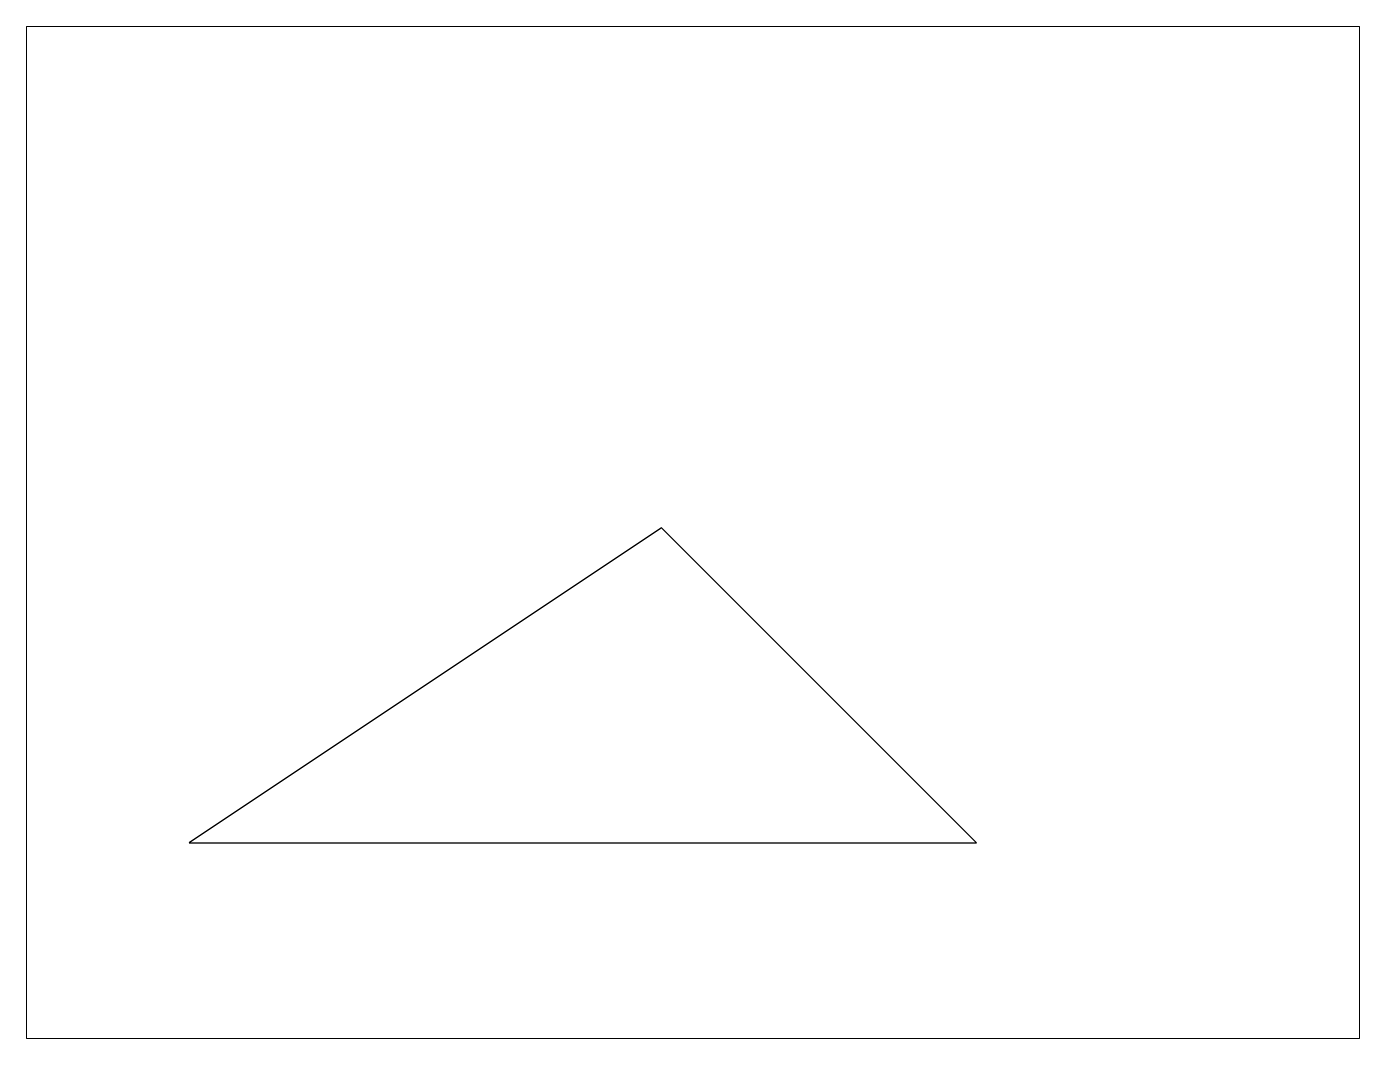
# Paper-space layout 'Układ1' of a CAD drawing. Header units: millimetres. Extents: x 26 to 231, y 20 to 176.
# The model-space entities are those that its viewports show. They can reach past a viewport. Long polylines and large blocks are cut down to what shows.
import ezdxf

# ---------------------------------------------------------------- set-up
doc = ezdxf.new("R2010")
doc.units = ezdxf.units.MM

msp = doc.modelspace()

# ---------------------------------------------------------------- linework, layer by layer
for p, q in [((200, 150), (50, 50)), ((300, 50), (200, 150)), ((50, 50), (300, 50))]:
    msp.add_line(p, q)

psp = doc.layouts.new('Układ1')

# ---------------------------------------------------------------- viewports
at = {"layer": '0'}
psp.add_viewport(center=(128.5, 97.5), size=(205.6, 156), view_center_point=(210, 148.5), view_height=321.1996, dxfattribs=at)

doc.saveas('drawing.dxf')
